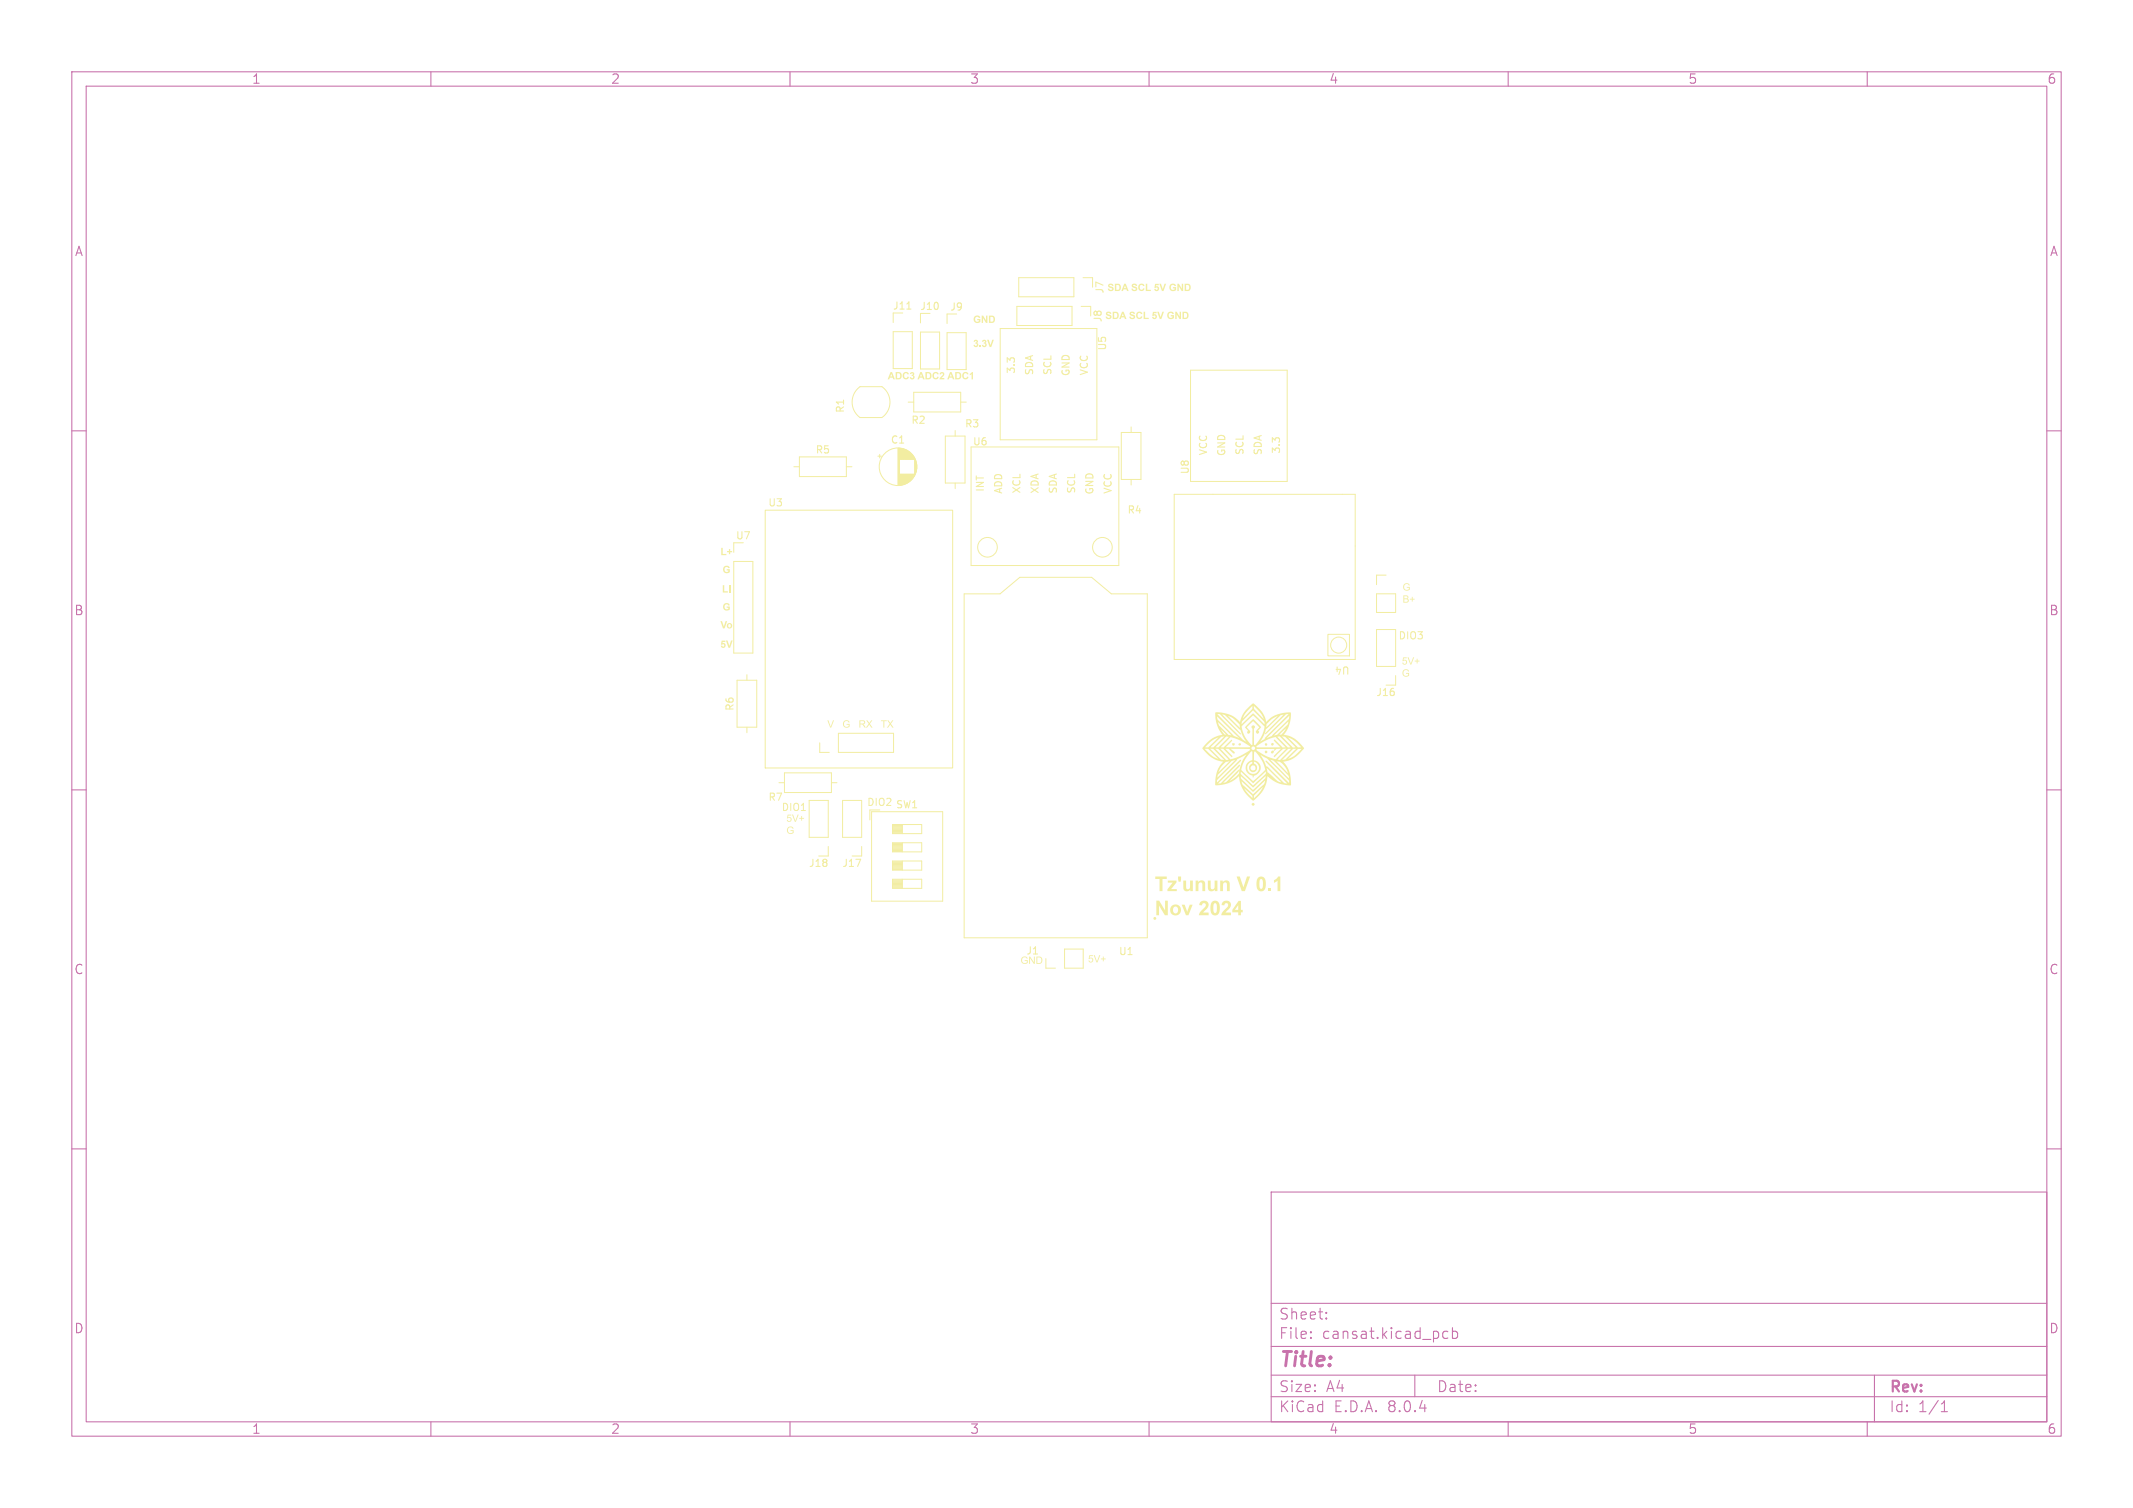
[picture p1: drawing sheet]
<svg xmlns="http://www.w3.org/2000/svg" width="297mm" height="210mm" viewBox="0 0 297 210" stroke-linecap="round" stroke-linejoin="round" font-family="sans-serif">
<defs><g id="words">
<g font-size="2.8" fill="#f2eda1">
<text x="160.8" y="124.4">Tz'unun V 0.1</text>
<text x="160.8" y="127.8">Nov 2024</text>
</g>
<text font-size="2.8" fill="#c872ab" x="178" y="190.9">Title:</text>
<g font-size="2.1" fill="#c872ab">
<text x="178" y="184">Sheet:</text>
<text x="178" y="186.7">File:</text>
<text x="184.1" y="186.7">cansat.kicad_pcb</text>
<text x="178" y="196.9">KiCad</text>
<text x="178" y="194.1">Size:</text>
<text x="184.7" y="194.1">A4</text>
<text x="185.7" y="196.9">E.D.A.</text>
<text x="193.3" y="196.9">8.0.4</text>
<text x="200" y="194.1">Date:</text>
<text x="263" y="194.3">Rev:</text>
<text x="263" y="196.9">Id:</text>
<text x="267.1" y="196.9">1/1</text>
</g>
<g font-size="1.8" fill="#c872ab">
<text x="35" y="11.9">1</text>
<text x="85" y="11.9">2</text>
<text x="135" y="11.9">3</text>
<text x="185" y="11.9">4</text>
<text x="235" y="11.9">5</text>
<text x="285" y="11.9">6</text>
<text x="10.3" y="35.9">A</text>
<text x="285.4" y="35.9">A</text>
<text x="10.3" y="85.9">B</text>
<text x="285.3" y="85.9">B</text>
<text x="10.3" y="135.9">C</text>
<text x="285.3" y="135.9">C</text>
<text x="10.3" y="185.9">D</text>
<text x="285.3" y="185.9">D</text>
<text x="35" y="199.9">1</text>
<text x="85" y="199.9">2</text>
<text x="135" y="199.9">3</text>
<text x="185" y="199.9">4</text>
<text x="235" y="199.9">5</text>
<text x="285" y="199.9">6</text>
</g>
<g font-size="1.4" fill="#f2eda1">
<text x="153.9" y="41" transform="rotate(-90 153.9 41)">J7</text>
<text x="154.2" y="40.7">SDA SCL 5V GND</text>
<text x="124.2" y="43.3">J11</text>
<text x="128" y="43.4">J10</text>
<text x="132.2" y="43.5">J9</text>
<text x="135.5" y="45.1">GND</text>
<text x="153.6" y="45" transform="rotate(-90 153.6 45)">J8</text>
<text x="153.9" y="44.6">SDA SCL 5V GND</text>
<text x="123.6" y="53">ADC3 ADC2 ADC1</text>
<text x="135.5" y="48.5">3.3V</text>
<text x="141.5" y="52.1" transform="rotate(-90 141.5 52.1)">3.3</text>
<text x="144.1" y="52.4" transform="rotate(-90 144.1 52.4)">SDA</text>
<text x="146.6" y="52.3" transform="rotate(-90 146.6 52.3)">SCL</text>
<text x="149.1" y="52.5" transform="rotate(-90 149.1 52.5)">GND</text>
<text x="151.7" y="52.4" transform="rotate(-90 151.7 52.4)">VCC</text>
<text x="154.2" y="48.9" transform="rotate(-90 154.2 48.9)">U5</text>
<text x="117.7" y="57.6" transform="rotate(-90 117.7 57.6)">R1</text>
<text x="126.8" y="59.2">R2</text>
<text x="134.3" y="59.7">R3</text>
<text x="113.5" y="63.4">R5</text>
<text x="123.9" y="62">C1</text>
<text x="135.4" y="62.2">U6</text>
<text x="168.3" y="63.5" transform="rotate(-90 168.3 63.5)">VCC</text>
<text x="170.8" y="63.6" transform="rotate(-90 170.8 63.6)">GND</text>
<text x="173.4" y="63.5" transform="rotate(-90 173.4 63.5)">SCL</text>
<text x="175.9" y="63.5" transform="rotate(-90 175.9 63.5)">SDA</text>
<text x="178.4" y="63.3" transform="rotate(-90 178.4 63.3)">3.3</text>
<text x="107" y="70.7">U3</text>
<text x="137.2" y="68.6" transform="rotate(-90 137.2 68.6)">INT</text>
<text x="139.7" y="68.9" transform="rotate(-90 139.7 68.9)">ADD</text>
<text x="142.3" y="68.8" transform="rotate(-90 142.3 68.8)">XCL</text>
<text x="144.8" y="68.9" transform="rotate(-90 144.8 68.9)">XDA</text>
<text x="147.4" y="68.9" transform="rotate(-90 147.4 68.9)">SDA</text>
<text x="149.9" y="68.8" transform="rotate(-90 149.9 68.8)">SCL</text>
<text x="152.4" y="69" transform="rotate(-90 152.4 69)">GND</text>
<text x="155" y="68.9" transform="rotate(-90 155 68.9)">VCC</text>
<text x="156.9" y="71.7">R4</text>
<text x="165.7" y="66.1" transform="rotate(-90 165.7 66.1)">U8</text>
<text x="100.3" y="77.7">L+</text>
<text x="102.4" y="75.3">U7</text>
<text x="100.5" y="82.9">LI</text>
<text x="100.6" y="80.2">G</text>
<text x="195.3" y="82.4">G</text>
<text x="100.3" y="87.9">Vo</text>
<text x="100.6" y="85.4">G</text>
<text x="194.7" y="89.1">DIO3</text>
<text x="195.3" y="84.1">B+</text>
<text x="100.3" y="90.6">5V</text>
<text x="188" y="92.6" transform="rotate(-180 188 92.6)">U4</text>
<text x="195.2" y="92.7">5V+</text>
<text x="195.2" y="94.4">G</text>
<text x="102.4" y="99.1" transform="rotate(-90 102.4 99.1)">R6</text>
<text x="115.2" y="101.5">V</text>
<text x="117.3" y="101.5">G</text>
<text x="119.6" y="101.5">RX</text>
<text x="122.7" y="101.5">TX</text>
<text x="191.5" y="97.1">J16</text>
<text x="106.9" y="111.7">R7</text>
<text x="108.8" y="113">DIO1</text>
<text x="120.7" y="112.3">DIO2</text>
<text x="124.7" y="112.8">SW1</text>
<text x="109.5" y="114.6">5V+</text>
<text x="109.5" y="116.3">G</text>
<text x="112.5" y="120.9">J18</text>
<text x="117.2" y="120.9">J17</text>
<text x="142.1" y="134.4">GND</text>
<text x="142.8" y="133.1">J1</text>
<text x="151.5" y="134.2">5V+</text>
<text x="155.7" y="133.2">U1</text>
</g>
</g></defs>
<g fill="none" stroke="#c872ab" stroke-width=".15">
<path d="M10 10h277v190h-277zM12 12h273v186h-273zM60 10v2M110 10v2M160 10v2M210 10v2M260 10v2M10 60h2M285 60h2M10 110h2M285 110h2M10 160h2"/>
<path d="M285 160h2M177 166h108v32h-108zM60 198v2M110 198v2M160 198v2M177 194.5h108M177 191.5h108M177 187.5h108M177 181.5h108M182.5 186.3h.1l-.1 .1M182.5 186.3v.1M182.5 185.5v.1"/>
<path d="M182.5 185.5h.1l-.1 .1M184.7 183.6v.1M184.7 183.6h-.1l.1 .1M184.7 182.8v.1M184.7 182.8h-.1l.1 .1M197 191.5v3M201.6 185.5l-.4-.1-.3 .3v.4l.1 .2 .2 .1 .4-.1M202.2 185.5l.5-.1 .3 .3v.4l-.2 .2-.1 .1-.5-.1M202.2 184.9v1.5M210 198v2M260 198v2M261 191.5v6.5"/>
<path d="M270.3 196.6h.9M270.3 195.5l.4-.4v1.5"/>
</g>
<g fill="#f2eda1">
<path d="M174 100.6l.5-.4 1.1 1-.4 .5 .1 .2-.1 .2-.2 .1-.1-.3 .5-.6-.9-.9-.9 .9 .5 .6-.1 .2h-.3l.1-.4-.5-.4z"/>
<path d="M169.2 99.2h.9l1.2 .3 .6 .4 .8 .7 .1-.6h.3l1.2-1.2 .1-.4h.2v.4l1.4 1.3-.6-1-.8-.8v.1h-.2v-.1l-1 1-.3 .7h-.3l.6-1.1 1-.9h.2a3.9 3.9 0 0 1 1.7 2.5l.6-.5a3.5 3.5 0 0 1 2.8-.7 3.5 3.5 0 0 1-1 3l1 .3 .9 .5 1 1.1-.3 .3a3.8 3.8 0 0 1-2.6 1.6l.3 .3a3.9 3.9 0 0 1 .7 3h-.2a4.4 4.4 0 0 1-3-1.3l-.2 .9-.4 1-.5 .7-.9 .8-1-.9-.5-.8h.2l.7 .9 .5 .5h.2l.7-.8 .6-.8-1.3 1.2v.3h-.2v-.3l-1.1-1a.62 .62 0 0 1-.6-.6l-.1-.4h.3l.1 .5 1.5 1.3 1.5-1.4 .2-.5-1.7 1.6-1.6-1.5h-.3l-.1-.7h.3l.1 .4 1.6 1.5 1.6-1.6 .1-.3-1.7 1.6-1.7-1.6-.4 .1a3.9 3.9 0 0 1-3.2 1.1v-.5h.3v.1l3.2-3.1 .1 .1-.1 .1-3.1 3.1h.4l2.6-2.6 .1 .1-.1 .1-2.3 2.3 .4-.1 .2-.2h.4l1.2-.9h.3l1.7 1.6 1.7-1.6v-.4l-1.7 1.7-1.7-1.6v.3h-.3l.1-.5-1.4 1.4h-.3l1.5-1.4 .4-.1 1.7 1.6 1.7-1.6-.1-.2h.3l.1 .6 1.3 1.1 .6 .2-1.9-1.9h-.4a4.6 4.6 0 0 0-.9-1.8h.3l.8 1.5 .2 .1 2.3 2.2 .4 .1-3-3.1h.2l3.1 3.1v-.4l-2.9-2.9h.3l2.6 2.6-.1-.4-2-2h.3l1.6 1.7-.2-.6-.4-.6-.5-.4-1.6-.3h1.6l1.1-.1 1-.5 .9-.9h-.5l-1.4 1.4h-.2l1.4-1.4h-.4l-1.6 1.5h-.3l1.6-1.5h-.4l-1.5 1.5h-1.3l-1-.6h-.4l-.4-.6-.2 .1v1.2l.4 .1 .3 .2 .2 .4v.4a1.23 1.23 0 0 1-1 1.1l.1 .2h-.1l-.1-.3h-.1a1.08 1.08 0 0 1-.9-1.1h.3l.1 .4 .2 .3 .4 .2 .5-.2 .4-.4v-.3l-.1-.4-.3-.3-.2-.1-.1 .2 .3 .3 .1 .3v.3l-.2 .2-.5 .1-.3-.4-.1-.1h.2l.3 .3 .4-.1v-.4l-.2-.2h-.2l-.3 .4h-.2l.1-.4 .4-.3v-.2l-.6 .3-.1 .5h-.3l.3-.7 .7-.3v-1.2l-.1-.1-.2 .1a4.9 4.9 0 0 0-1.3 2.5h-.3l.1-.2a4.6 4.6 0 0 1 .9-1.8v-.1l-1.2 .6-2.7 2.8-.1 .3h-.3l.1-.5h.2l2.5-2.5-.5 .2-1.9 1.9-.1 .4h-.2v-.3a.37 .37 0 0 1 .4-.5l1.5-1.5-.5 .1-.7 .7-.3 .7h-.3l.3-.7 .6-.7-.9-.2-.6-.3-.6-.5-.7-.8h.2l1.1 1 .8 .4-1.4-1.4h-.8h1.1l1.5 1.5h.5l-1.6-1.5h-.4h.7l1.5 1.5h.3l-1.4-1.5h-.4h.7l1.4 1.4h.1a5.7 5.7 0 0 0 2.6-1.3l-2.6-.1 .5 .4v.2h-.1l-.7-.6h-.5l1 1-.1 .2-1.2-1.2-2.9-.1h6.8l.2 .2h.6l1.4 .9 1.3 .4 1.4-1.4h-.5l-1.1 1.2-.2-.2 1.1-1h-.7l-.3 .3v-.1l.1-.2h-2.5v.1h-.4l.2-.2-.3-.2h-.2l-.1 .2h-6.8l.1-.1h2.9l1.1-1.1v.2l-.8 .9h3.1h.2l.1-.1h.8l.1 .1h3.3l-.9-.9 .1-.2 1.1 1.1h.4l-1.5-1.4a7.1 7.1 0 0 0-2.6 1.2h-.8a7.2 7.2 0 0 0-2.7-1.2l-1.4 1.4h-.3l1.4-1.5h-.4l-1.4 1.5h-.3l1.5-1.6-.4 .1-1.5 1.5h-.3l1.4-1.4-1 .5-.9 .9h-.3l1.3-1.3 .8-.3 .6-.2-.5-.7h.3l.5 .7h.2l-.7-.7h-.3l-.4-1h.3l.1 .4 1.3 1.3 .4 .1-1.7-1.8h-.4l-.1-.8h.3v.4l2.3 2.3 .8 .3-3.1-3h-.3v-.4h.3l3.5 3.5 .5 .4-.4-.6-.4-1.1-2-1.9h.3l1.7 1.7-.1-.2h.3l.5 1.4 .9 1.2 .1-.1v-2.2l-.1-.3 .2-.2 .2 .2-.1 .3v2.2l.2 .1 .4-.5h.3l.6-.4v-.1l.7-.2h1.1l1.4 1.5h.4l-1.5-1.6h.3l1.1 1.1a.64 .64 0 0 0 .7 .5l-1.3-1.4h.3l1.4 1.4h.5l-.9-.9-.7-.4-1.1-.3-1.7 .1 .3-.2 1.4-.1 .6-.9-1 .9h-.3l1.4-1.3 .2-.5-2 1.9h-.3l2.4-2.3v-.4l-3.1 3.1h-.3l3.3-3.4-.4 .1-2.7 2.7h-.1l.1-.2 2.4-2.5-.4 .1-2 1.9-.6 1.5-.2 .3h-.3l.5-1 .4-1 .3-.1 1.5-1.5-.7 .4-.5 .4-.3 .4-.1 .4h-.2l-1.6-1.7-1.6 1.6h-.3v-.3h.3l1.6-1.6 1.6 1.6v-.3l-1.6-1.7-1.6 1.6v.4h-.3l-1.2-1-1.2-.4 2.6 2.7v.1l-2.9-2.8-.7-.1z"/>
<circle cx="177.1" cy="104.7" r=".2"/>
<circle cx="177.2" cy="103.6" r=".18"/>
<circle cx="176.3" cy="104.7" r=".18"/>
<circle cx="174.5" cy="112" r=".2"/>
<circle cx="171.8" cy="103.7" r=".17"/>
<circle cx="172.6" cy="103.7" r=".17"/>
<circle cx="176.3" cy="103.7" r=".17"/>
</g>
<path d="M126.3 43h.5" fill="none" stroke="#f2eda1" stroke-width=".15"/>
<g fill="none" stroke="#f2eda1" stroke-width=".14">
<path d="M141.9 38.7h7.6v2.6h-7.6zM150.8 38.7h1.3v1.3M119.8 53.9h3a2.62 2.62 0 0 1 0 4.2M119.8 53.8a2.65 2.65 0 0 0 0 4.4h3M124.4 46.2h2.6v5.1h-2.6zM124.4 43.6v1.3M126.5 56h.7M127.2 54.6h6.6v2.8h-6.6zM128.2 43.6v1.4M128.2 46.2h2.6v5.2h-2.6zM131.9 43.7v1.4M131.9 46.3h2.6v5.2h-2.6z"/>
<path d="M133 60v.7M133.8 56h.7M139.3 45.8h13.4v15.4h-13.4zM141.6 42.7h7.7v2.6h-7.7zM150.5 42.7h1.4v1.3M157.5 59.5v.7M165.8 51.6h13.4v15.4h-13.4zM102.2 75.6v1.3M102.2 78.2h2.6v12.8h-2.6zM106.5 71h26.1v36h-26.1zM110.5 65h.8M111.3 63.6h6.5v2.8h-6.5z"/>
<path d="M117.8 65h.8M122.2 63.5h.5M122.5 63.3v.5M125 62.4v5.2M125.1 62.4v5.2M125.2 62.4v5.2M125.3 62.4v1.6M125.3 66v1.6M125.4 62.4v1.6M125.4 66v1.6M125.5 62.5v1.5M125.5 66v1.5"/>
<path d="M125.6 62.5v1.5M125.6 66v1.5M125.7 62.5v1.5M125.7 66v1.5M125.8 62.5v1.5M125.8 66v1.5M125.9 62.6v1.4M125.9 66v1.4M126 62.6v1.4M126 66v1.4M126.1 62.6v1.4M126.1 66v1.4"/>
<path d="M126.1 62.7v1.3M126.1 66v1.3M126.2 62.7v1.3M126.2 66v1.3M126.3 62.7v1.3M126.3 66v1.3M126.3 62.8v1.2M126.3 66v1.2M126.4 62.8v1.2M126.4 66v1.2M126.5 62.9v1.1M126.5 66v1.1"/>
<path d="M126.6 62.9v1.1M126.6 66v1.1M126.6 63v1M126.6 66v1M126.7 63v1M126.7 66v1M126.8 63.1v.9M126.8 66v.9M126.9 63.2v.8M126.9 66v.8M127 63.3v.7M127 66v.7"/>
<path d="M127.1 63.4v.6M127.1 66v.6M127.2 63.5v.5M127.2 66v.5M127.2 63.6v.4M127.2 66v.4M127.3 63.7v.3M127.3 66v.3M127.4 63.8v2.4M127.4 63.9v2.2M127.4 64v2M127.5 64.1v1.8"/>
<path d="M127.5 64.2v1.6M127.6 64.3v1.4M127.6 64.5v1M127.6 64.7v.6M131.6 60.7h2.8v6.6h-2.8zM133 67.3v.7M135.2 62.2h20.6v16.6h-20.6zM156.1 60.2h2.8v6.6h-2.8zM157.5 66.8v.7M163.5 68.8h25.2v23h-25.2zM102.6 94.7h2.8v6.6h-2.8zM104 94v.7"/>
<path d="M134.2 82.7h5l2.8-2.3h10l2.8 2.3h4.9v47.9h-25.5zM184.9 88.3h3v3h-3zM191.7 82.7h2.6v2.6h-2.6zM191.7 87.7h2.6v5.1h-2.6zM193 80.1h-1.3v1.3M194.3 94.1v1.3h-1.3M104 101.3v.7M108.5 109h.7M109.2 107.6h6.6v2.8h-6.6zM112.7 111.5h2.6v5.1h-2.6zM114.1 103.4v1.4h1.4M115.3 117.9v1.3h-1.3"/>
<path d="M115.8 109h.7M116.7 102.1h7.7v2.7h-7.7zM117.3 111.5h2.7v5.1h-2.7zM120 117.9v1.3h-1.3M121.1 112.8v1.4M121.4 113h9.9v12.5h-9.9zM124.3 114.8h4v1.3h-4zM124.3 117.4h4v1.2h-4zM124.3 119.9h4v1.3h-4zM124.3 114.9h1.3M124.3 115.1h1.3M124.3 115.2h1.3"/>
<path d="M124.3 115.3h1.3M124.3 115.4h1.3M124.3 115.5h1.3M124.3 115.7h1.3M124.3 115.8h1.3M124.3 115.9h1.3M124.3 116h1.3M124.3 117.5h1.3M124.3 117.6h1.3M124.3 117.7h1.3M124.3 117.8h1.3M124.3 118h1.3"/>
<path d="M124.3 118.1h1.3M124.3 118.2h1.3M124.3 118.3h1.3M124.3 118.4h1.3M124.3 118.6h1.3M125.6 114.8v1.3M125.6 117.4v1.2M125.6 119.9v1.3M124.3 122.4h4v1.3h-4zM124.3 120h1.3M124.3 120.1h1.3M124.3 120.3h1.3"/>
<path d="M124.3 120.4h1.3M124.3 120.5h1.3M124.3 120.6h1.3M124.3 120.7h1.3M124.3 120.9h1.3M124.3 121h1.3M124.3 121.1h1.3M124.3 122.6h1.3M124.3 122.7h1.3M124.3 122.8h1.3M124.3 122.9h1.3M124.3 123h1.3"/>
<path d="M124.3 123.2h1.3M124.3 123.3h1.3M124.3 123.4h1.3M124.3 123.5h1.3M124.3 123.6h1.3M125.6 122.4v1.3M145.6 133.5v1.3h1.4M148.2 132.2h2.6v2.6h-2.6z"/>
<circle cx="125" cy="65" r="2.62"/>
<circle cx="137.5" cy="76.2" r="1.37"/>
<circle cx="153.5" cy="76.2" r="1.37"/>
<circle cx="186.4" cy="89.8" r="1.12"/>
</g>
<use href="#words"/>
</svg>
